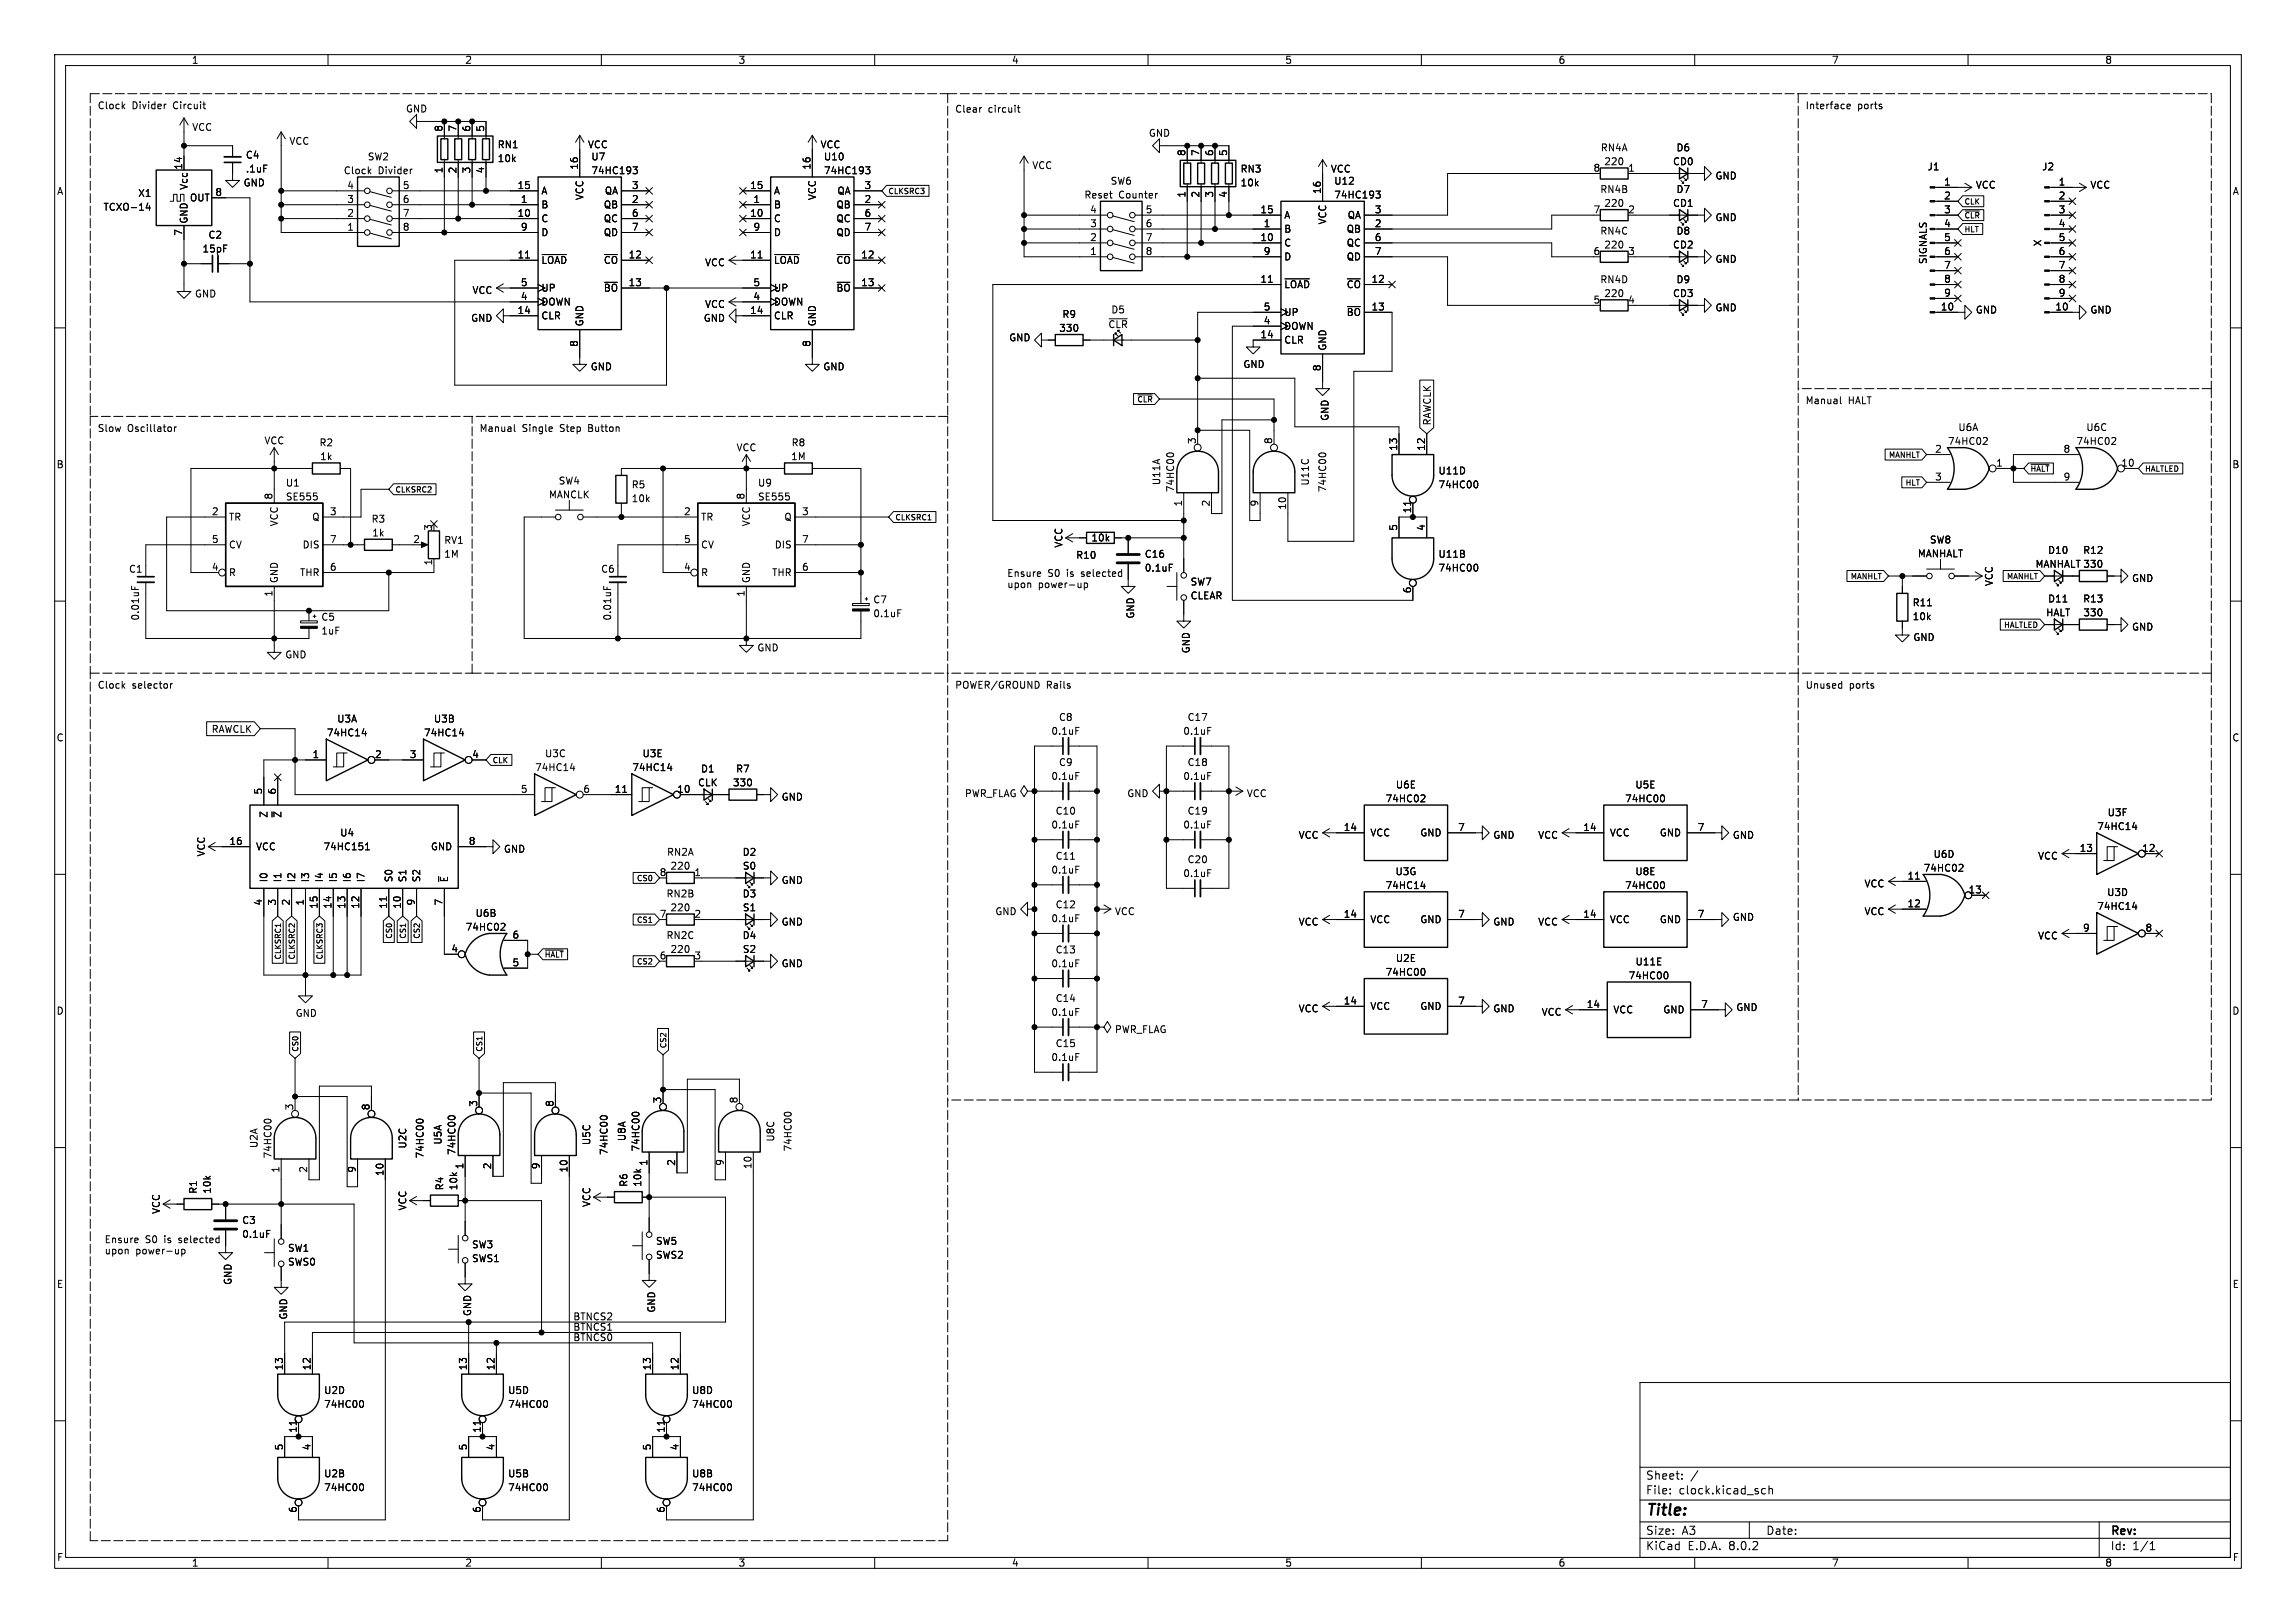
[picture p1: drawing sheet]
<svg xmlns="http://www.w3.org/2000/svg" width="420mm" height="297mm" viewBox="0 0 420 297" stroke-linecap="round" stroke-linejoin="round" font-family="sans-serif">
<defs><g id="words">
<text font-size="2.8" x="301" y="277.9">Title:</text>
<g font-size="2.1">
<text x="301" y="273.7">File:</text>
<text x="301" y="271">Sheet:</text>
<text x="307.1" y="273.7">clock.kicad_sch</text>
<text x="301" y="281.1">Size:</text>
<text x="307.6" y="281.1">A3</text>
<text x="323" y="281.1">Date:</text>
<text x="386" y="281.3">Rev:</text>
<text x="301" y="283.9">KiCad</text>
<text x="308.7" y="283.9">E.D.A.</text>
<text x="316.3" y="283.9">8.0.2</text>
<text x="386" y="283.9">Id:</text>
<text x="390.1" y="283.9">1/1</text>
</g>
<g font-size="1.8">
<text x="35" y="11.9">1</text>
<text x="85" y="11.9">2</text>
<text x="135" y="11.9">3</text>
<text x="185" y="11.9">4</text>
<text x="235" y="11.9">5</text>
<text x="285" y="11.9">6</text>
<text x="335" y="11.9">7</text>
<text x="385" y="11.9">8</text>
<text x="17.8" y="20.1">Clock</text>
<text x="24.2" y="20.1">Divider</text>
<text x="31.8" y="20.1">Circuit</text>
<text x="74.2" y="20.8">GND</text>
<text x="174.6" y="20.7">Clear</text>
<text x="180.8" y="20.7">circuit</text>
<text x="330.2" y="20.1">Interface</text>
<text x="339.8" y="20.1">ports</text>
<text x="35.1" y="24.2">VCC</text>
<text x="44.9" y="29.2">C4</text>
<text x="52.8" y="26.7">VCC</text>
<text x="67.2" y="29.5">SW2</text>
<text x="81" y="24.2" transform="rotate(-90 81 24.2)">8</text>
<text x="83.6" y="24.2" transform="rotate(-90 83.6 24.2)">7</text>
<text x="86.1" y="24.2" transform="rotate(-90 86.1 24.2)">6</text>
<text x="88.6" y="24.2" transform="rotate(-90 88.6 24.2)">5</text>
<text x="90.9" y="29.9">10k</text>
<text x="90.9" y="27.3">RN1</text>
<text x="107.5" y="27.3">VCC</text>
<text x="108.1" y="29.5">U7</text>
<text x="150" y="27.3">VCC</text>
<text x="150.6" y="29.5">U10</text>
<text x="210.1" y="25.2">GND</text>
<text x="216.9" y="28.6" transform="rotate(-90 216.9 28.6)">8</text>
<text x="219.5" y="28.6" transform="rotate(-90 219.5 28.6)">7</text>
<text x="222" y="28.6" transform="rotate(-90 222 28.6)">6</text>
<text x="224.5" y="28.6" transform="rotate(-90 224.5 28.6)">5</text>
<text x="292.7" y="27.9">RN4A</text>
<text x="306.6" y="27.9">D6</text>
<text x="10.3" y="35.9">A</text>
<text x="33.4" y="31.2" transform="rotate(-90 33.4 31.2)">14</text>
<text x="34.5" y="34.8" transform="rotate(-90 34.5 34.8)">Vcc</text>
<text x="39.3" y="35.9">8</text>
<text x="44.5" y="34.3">GND</text>
<text x="44.9" y="31.8">.1uF</text>
<text x="62.8" y="32.1">Clock</text>
<text x="63.4" y="34.7">4</text>
<text x="69.2" y="32.1">Divider</text>
<text x="73.6" y="34.7">5</text>
<text x="81" y="31.8" transform="rotate(-90 81 31.8)">1</text>
<text x="83.6" y="31.8" transform="rotate(-90 83.6 31.8)">2</text>
<text x="86.1" y="31.8" transform="rotate(-90 86.1 31.8)">3</text>
<text x="88.6" y="31.8" transform="rotate(-90 88.6 31.8)">4</text>
<text x="94.6" y="34.7">15</text>
<text x="98.9" y="35.8">A</text>
<text x="105.8" y="31.2" transform="rotate(-90 105.8 31.2)">16</text>
<text x="108.1" y="32.1">74HC193</text>
<text x="110.5" y="35.8">QA</text>
<text x="115.5" y="34.7">3</text>
<text x="137.1" y="34.7">15</text>
<text x="141.5" y="35.8">A</text>
<text x="148.3" y="31.2" transform="rotate(-90 148.3 31.2)">16</text>
<text x="150.6" y="32.1">74HC193</text>
<text x="153.1" y="35.8">QA</text>
<text x="158" y="34.7">3</text>
<text x="188.7" y="31.1">VCC</text>
<text x="203.1" y="34">SW6</text>
<text x="226.8" y="34.3">10k</text>
<text x="226.8" y="31.8">RN3</text>
<text x="241.7" y="35.6" transform="rotate(-90 241.7 35.6)">16</text>
<text x="243.3" y="31.8">VCC</text>
<text x="244" y="34">U12</text>
<text x="291.4" y="31.5">8</text>
<text x="292.6" y="35.5">RN4B</text>
<text x="293.4" y="30.4">220</text>
<text x="297.7" y="31.5">1</text>
<text x="305.9" y="30.4">CD0</text>
<text x="306.6" y="35.5">D7</text>
<text x="313.7" y="33">GND</text>
<text x="352.5" y="31.4">J1</text>
<text x="355.5" y="34">1</text>
<text x="361.3" y="34.7">VCC</text>
<text x="373.5" y="31.4">J2</text>
<text x="376.5" y="34">1</text>
<text x="382.3" y="34.7">VCC</text>
<text x="408.3" y="35.9">A</text>
<text x="18.8" y="38.8">TCXO-14</text>
<text x="25.2" y="36.2">X1</text>
<text x="34.5" y="41" transform="rotate(-90 34.5 41)">GND</text>
<text x="34.6" y="37.1">OUT</text>
<text x="63.4" y="39.8">2</text>
<text x="63.4" y="37.2">3</text>
<text x="73.6" y="37.2">6</text>
<text x="73.6" y="39.8">7</text>
<text x="94.6" y="39.8">10</text>
<text x="95.2" y="37.2">1</text>
<text x="98.9" y="38.3">B</text>
<text x="98.9" y="40.9">C</text>
<text x="106.9" y="36.7" transform="rotate(-90 106.9 36.7)">VCC</text>
<text x="110.4" y="38.3">QB</text>
<text x="110.4" y="40.9">QC</text>
<text x="115.5" y="37.2">2</text>
<text x="115.5" y="39.8">6</text>
<text x="137.1" y="39.8">10</text>
<text x="137.7" y="37.2">1</text>
<text x="141.5" y="38.3">B</text>
<text x="141.5" y="40.9">C</text>
<text x="149.5" y="36.7" transform="rotate(-90 149.5 36.7)">VCC</text>
<text x="152.9" y="38.3">QB</text>
<text x="152.9" y="40.9">QC</text>
<text x="158" y="37.2">2</text>
<text x="158" y="39.8">6</text>
<text x="198.3" y="36.5">Reset</text>
<text x="199.3" y="41.7">3</text>
<text x="199.3" y="39.1">4</text>
<text x="204.6" y="36.5">Counter</text>
<text x="209.5" y="39.1">5</text>
<text x="209.5" y="41.7">6</text>
<text x="216.9" y="36.3" transform="rotate(-90 216.9 36.3)">1</text>
<text x="219.5" y="36.3" transform="rotate(-90 219.5 36.3)">2</text>
<text x="222" y="36.3" transform="rotate(-90 222 36.3)">3</text>
<text x="224.5" y="36.3" transform="rotate(-90 224.5 36.3)">4</text>
<text x="230.5" y="39.1">15</text>
<text x="231.1" y="41.7">1</text>
<text x="234.8" y="40.2">A</text>
<text x="242.8" y="41.2" transform="rotate(-90 242.8 41.2)">VCC</text>
<text x="244" y="36.5">74HC193</text>
<text x="246.4" y="40.2">QA</text>
<text x="251.4" y="41.7">2</text>
<text x="251.4" y="39.1">3</text>
<text x="291.4" y="39.1">7</text>
<text x="293.4" y="38.1">220</text>
<text x="297.7" y="39.1">2</text>
<text x="305.9" y="38.1">CD1</text>
<text x="313.7" y="40.7">GND</text>
<text x="355.5" y="36.6">2</text>
<text x="355.5" y="39.1">3</text>
<text x="355.5" y="41.7">4</text>
<text x="376.5" y="36.6">2</text>
<text x="376.5" y="39.1">3</text>
<text x="376.5" y="41.7">4</text>
<text x="33.4" y="43.3" transform="rotate(-90 33.4 43.3)">7</text>
<text x="36.9" y="46.4">15pF</text>
<text x="38" y="43.9">C2</text>
<text x="63.4" y="42.3">1</text>
<text x="73.6" y="42.3">8</text>
<text x="94.6" y="47.4">11</text>
<text x="95.2" y="42.3">9</text>
<text x="98.9" y="43.4">D</text>
<text x="110.4" y="43.4">QD</text>
<text x="114.9" y="47.4">12</text>
<text x="115.5" y="42.3">7</text>
<text x="137.1" y="47.4">11</text>
<text x="137.7" y="42.3">9</text>
<text x="141.5" y="43.4">D</text>
<text x="152.9" y="43.4">QD</text>
<text x="157.4" y="47.4">12</text>
<text x="158" y="42.3">7</text>
<text x="199.3" y="46.7">1</text>
<text x="199.3" y="44.2">2</text>
<text x="209.5" y="44.2">7</text>
<text x="209.5" y="46.7">8</text>
<text x="230.5" y="44.2">10</text>
<text x="231.1" y="46.7">9</text>
<text x="234.8" y="42.8">B</text>
<text x="234.8" y="45.3">C</text>
<text x="234.8" y="47.9">D</text>
<text x="246.2" y="42.8">QB</text>
<text x="246.2" y="45.3">QC</text>
<text x="246.2" y="47.9">QD</text>
<text x="251.4" y="44.2">6</text>
<text x="251.4" y="46.7">7</text>
<text x="291.4" y="46.7">6</text>
<text x="292.6" y="43.1">RN4C</text>
<text x="293.4" y="45.7">220</text>
<text x="297.7" y="46.7">3</text>
<text x="305.9" y="45.7">CD2</text>
<text x="306.6" y="43.1">D8</text>
<text x="355.5" y="44.2">5</text>
<text x="355.5" y="46.7">6</text>
<text x="373.6" y="45.2" transform="rotate(-90 373.6 45.2)">X</text>
<text x="376.5" y="44.2">5</text>
<text x="376.5" y="46.7">6</text>
<text x="95.2" y="52.5">5</text>
<text x="98.9" y="48.5">~{LOAD}</text>
<text x="98.9" y="53.6">UP</text>
<text x="110.4" y="48.5">~{CO}</text>
<text x="110.4" y="53.6">~{BO}</text>
<text x="114.9" y="52.5">13</text>
<text x="128.9" y="48.9">VCC</text>
<text x="137.7" y="52.5">5</text>
<text x="141.5" y="48.5">~{LOAD}</text>
<text x="141.5" y="53.6">UP</text>
<text x="152.9" y="48.5">~{CO}</text>
<text x="152.9" y="53.6">~{BO}</text>
<text x="157.4" y="52.5">13</text>
<text x="230.5" y="51.8">11</text>
<text x="234.8" y="52.9">~{LOAD}</text>
<text x="246.2" y="52.9">~{CO}</text>
<text x="250.8" y="51.8">12</text>
<text x="292.6" y="52">RN4D</text>
<text x="306.6" y="52">D9</text>
<text x="313.7" y="48.3">GND</text>
<text x="352.7" y="48.4" transform="rotate(-90 352.7 48.4)">SIGNALS</text>
<text x="355.5" y="49.3">7</text>
<text x="355.5" y="51.8">8</text>
<text x="376.5" y="49.3">7</text>
<text x="376.5" y="51.8">8</text>
<text x="35.6" y="54.6">GND</text>
<text x="86.1" y="59.1">GND</text>
<text x="86.3" y="54">VCC</text>
<text x="94.6" y="57.5">14</text>
<text x="95.2" y="55">4</text>
<text x="98.9" y="58.6">CLR</text>
<text x="98.9" y="56.1">DOWN</text>
<text x="106.9" y="59.8" transform="rotate(-90 106.9 59.8)">GND</text>
<text x="128.6" y="59.1">GND</text>
<text x="128.9" y="56.5">VCC</text>
<text x="137.1" y="57.5">14</text>
<text x="137.7" y="55">4</text>
<text x="141.5" y="58.6">CLR</text>
<text x="141.5" y="56.1">DOWN</text>
<text x="149.5" y="59.8" transform="rotate(-90 149.5 59.8)">GND</text>
<text x="194.2" y="58.4">R9</text>
<text x="203.2" y="57.6">D5</text>
<text x="231.1" y="59.4">4</text>
<text x="231.1" y="56.9">5</text>
<text x="234.8" y="58">UP</text>
<text x="246.2" y="58">~{BO}</text>
<text x="250.8" y="56.9">13</text>
<text x="291.4" y="55.6">5</text>
<text x="293.4" y="54.6">220</text>
<text x="297.7" y="55.6">4</text>
<text x="305.9" y="54.6">CD3</text>
<text x="313.7" y="57.2">GND</text>
<text x="354.9" y="56.9">10</text>
<text x="355.5" y="54.4">9</text>
<text x="361.3" y="57.6">GND</text>
<text x="375.9" y="56.9">10</text>
<text x="376.5" y="54.4">9</text>
<text x="382.3" y="57.6">GND</text>
<text x="105.8" y="63.6" transform="rotate(-90 105.8 63.6)">8</text>
<text x="148.3" y="63.6" transform="rotate(-90 148.3 63.6)">8</text>
<text x="184.5" y="62.7">GND</text>
<text x="193.7" y="60.9">330</text>
<text x="202.6" y="60.2">~{CLR}</text>
<text x="230.5" y="62">14</text>
<text x="234.8" y="63.1">CLR</text>
<text x="234.8" y="60.6">DOWN</text>
<text x="242.8" y="64.3" transform="rotate(-90 242.8 64.3)">GND</text>
<text x="108" y="68">GND</text>
<text x="150.5" y="68">GND</text>
<text x="227.3" y="67.5">GND</text>
<text x="241.7" y="68" transform="rotate(-90 241.7 68)">8</text>
<text x="243.2" y="77.1" transform="rotate(-90 243.2 77.1)">GND</text>
<text x="261.9" y="77.9" transform="rotate(-90 261.9 77.9)">RAWCLK</text>
<text x="330.2" y="74">Manual</text>
<text x="338.1" y="74">HALT</text>
<text x="17.8" y="79.1">Slow</text>
<text x="23.3" y="79.1">Oscillator</text>
<text x="48.3" y="81.5">VCC</text>
<text x="58.3" y="81.9">R2</text>
<text x="87.6" y="79.1">Manual</text>
<text x="95.5" y="79.1">Single</text>
<text x="102.6" y="79.1">Step</text>
<text x="107.9" y="79.1">Button</text>
<text x="134.6" y="82.8">VCC</text>
<text x="144.7" y="81.9">R8</text>
<text x="218.8" y="81.4" transform="rotate(-90 218.8 81.4)">3</text>
<text x="232.8" y="81.4" transform="rotate(-90 232.8 81.4)">8</text>
<text x="255.7" y="82.6" transform="rotate(-90 255.7 82.6)">13</text>
<text x="260.7" y="82.6" transform="rotate(-90 260.7 82.6)">12</text>
<text x="353.9" y="82.9">2</text>
<text x="356.2" y="81.6">74HC02</text>
<text x="358.1" y="79.1">U6A</text>
<text x="377.4" y="82.9">8</text>
<text x="379.7" y="81.6">74HC02</text>
<text x="381.5" y="79.1">U6C</text>
<text x="10.3" y="85.9">B</text>
<text x="52.2" y="89.2">U1</text>
<text x="58.5" y="84.4">1k</text>
<text x="102.1" y="88.9">SW4</text>
<text x="115.5" y="89.6">R5</text>
<text x="138.6" y="89.2">U9</text>
<text x="144.6" y="84.4">1M</text>
<text x="212.4" y="88.9" transform="rotate(-90 212.4 88.9)">U11A</text>
<text x="239.6" y="89" transform="rotate(-90 239.6 89)">U11C</text>
<text x="263" y="87">U11D</text>
<text x="263" y="89.6">74HC00</text>
<text x="353.9" y="88">3</text>
<text x="365.1" y="85.5">1</text>
<text x="377.4" y="88">9</text>
<text x="387.9" y="85.5">10</text>
<text x="408.2" y="85.9">B</text>
<text x="38.7" y="94.4">2</text>
<text x="41.8" y="95.5">TR</text>
<text x="49.9" y="91.5" transform="rotate(-90 49.9 91.5)">8</text>
<text x="52.2" y="91.8">SE555</text>
<text x="57" y="95.5">Q</text>
<text x="60.3" y="94.4">3</text>
<text x="67.9" y="95.8">R3</text>
<text x="100.3" y="91.4">MANCLK</text>
<text x="115.5" y="92.1">10k</text>
<text x="125" y="94.4">2</text>
<text x="128.1" y="95.5">TR</text>
<text x="136.3" y="91.5" transform="rotate(-90 136.3 91.5)">8</text>
<text x="138.6" y="91.8">SE555</text>
<text x="143.4" y="95.5">Q</text>
<text x="146.6" y="94.4">3</text>
<text x="215" y="90.2" transform="rotate(-90 215 90.2)">74HC00</text>
<text x="216.3" y="92.8" transform="rotate(-90 216.3 92.8)">1</text>
<text x="221.4" y="92.8" transform="rotate(-90 221.4 92.8)">2</text>
<text x="230.3" y="92.8" transform="rotate(-90 230.3 92.8)">9</text>
<text x="235.3" y="93.4" transform="rotate(-90 235.3 93.4)">10</text>
<text x="242.8" y="90.2" transform="rotate(-90 242.8 90.2)">74HC00</text>
<text x="258.2" y="94" transform="rotate(-90 258.2 94)">11</text>
<text x="38.7" y="99.4">5</text>
<text x="41.8" y="100.6">CV</text>
<text x="51" y="96.4" transform="rotate(-90 51 96.4)">VCC</text>
<text x="55.3" y="100.6">DIS</text>
<text x="60.3" y="99.4">7</text>
<text x="68" y="98.4">1k</text>
<text x="75.5" y="99.4">2</text>
<text x="79.1" y="97.2" transform="rotate(-90 79.1 97.2)">3</text>
<text x="81.2" y="99.7">RV1</text>
<text x="125" y="99.4">5</text>
<text x="128.1" y="100.6">CV</text>
<text x="137.4" y="96.4" transform="rotate(-90 137.4 96.4)">VCC</text>
<text x="141.6" y="100.6">DIS</text>
<text x="146.6" y="99.4">7</text>
<text x="194.5" y="100.3" transform="rotate(-90 194.5 100.3)">VCC</text>
<text x="199.5" y="99.3">10k</text>
<text x="255.7" y="97.2" transform="rotate(-90 255.7 97.2)">5</text>
<text x="260.7" y="97.2" transform="rotate(-90 260.7 97.2)">4</text>
<text x="352.9" y="99.7">SW8</text>
<text x="374.5" y="101.6">D10</text>
<text x="381" y="101.6">R12</text>
<text x="23.5" y="105">C1</text>
<text x="38.7" y="104.5">4</text>
<text x="41.8" y="105.6">R</text>
<text x="51" y="106.8" transform="rotate(-90 51 106.8)">GND</text>
<text x="54.8" y="105.6">THR</text>
<text x="60.3" y="104.5">6</text>
<text x="79.1" y="103.6" transform="rotate(-90 79.1 103.6)">1</text>
<text x="81.2" y="102.3">1M</text>
<text x="109.9" y="105">C6</text>
<text x="125" y="104.5">4</text>
<text x="128.1" y="105.6">R</text>
<text x="137.4" y="106.8" transform="rotate(-90 137.4 106.8)">GND</text>
<text x="141.1" y="105.6">THR</text>
<text x="146.6" y="104.5">6</text>
<text x="184.1" y="105.7">Ensure</text>
<text x="184.1" y="107.7">upon</text>
<text x="189.9" y="107.7">power-up</text>
<text x="191.7" y="105.7">S0</text>
<text x="195.3" y="105.7">is</text>
<text x="196.8" y="102.5">R10</text>
<text x="198.1" y="105.7">selected</text>
<text x="209.3" y="102.3">C16</text>
<text x="209.3" y="104.8">0.1uF</text>
<text x="217.7" y="107.3">SW7</text>
<text x="263" y="102.3">U11B</text>
<text x="263" y="104.8">74HC00</text>
<text x="350.7" y="102.2">MANHALT</text>
<text x="364.7" y="107.3" transform="rotate(-90 364.7 107.3)">VCC</text>
<text x="372.2" y="104.1">MANHALT330</text>
<text x="389.9" y="106.7">GND</text>
<text x="25.6" y="113.7" transform="rotate(-90 25.6 113.7)">0.01uF</text>
<text x="49.9" y="109.3" transform="rotate(-90 49.9 109.3)">1</text>
<text x="58.7" y="113.8">C5</text>
<text x="112" y="113.7" transform="rotate(-90 112 113.7)">0.01uF</text>
<text x="136.3" y="109.3" transform="rotate(-90 136.3 109.3)">1</text>
<text x="159.6" y="110.6">C7</text>
<text x="159.6" y="113.1">0.1uF</text>
<text x="207.7" y="113.3" transform="rotate(-90 207.7 113.3)">GND</text>
<text x="217.7" y="109.9">CLEAR</text>
<text x="258.2" y="108.7" transform="rotate(-90 258.2 108.7)">6</text>
<text x="349.8" y="111.2">R11</text>
<text x="349.8" y="113.7">10k</text>
<text x="374.2" y="113">HALT</text>
<text x="374.5" y="110.4">D11</text>
<text x="381" y="110.4">R13</text>
<text x="381" y="113">330</text>
<text x="58.7" y="116.3">1uF</text>
<text x="138.4" y="119.4">GND</text>
<text x="217.8" y="119.7" transform="rotate(-90 217.8 119.7)">GND</text>
<text x="349.9" y="117.5">GND</text>
<text x="389.9" y="115.6">GND</text>
<text x="52.1" y="120.7">GND</text>
<text x="17.8" y="126.1">Clock</text>
<text x="24.2" y="126.1">selector</text>
<text x="174.6" y="126.1">POWER/GROUND</text>
<text x="191.4" y="126.1">Rails</text>
<text x="330.2" y="126.1">Unused</text>
<text x="338.3" y="126.1">ports</text>
<text x="10.3" y="135.9">C</text>
<text x="38.6" y="134.3">RAWCLK</text>
<text x="59.7" y="135">74HC14</text>
<text x="61.6" y="132.4">U3A</text>
<text x="77.5" y="135">74HC14</text>
<text x="79.3" y="132.4">U3B</text>
<text x="192.2" y="134.7">0.1uF</text>
<text x="193.6" y="132.1">C8</text>
<text x="216.3" y="134.7">0.1uF</text>
<text x="217.1" y="132.1">C17</text>
<text x="408.2" y="135.9">C</text>
<text x="57.1" y="138.8">1</text>
<text x="68.5" y="138.8">2</text>
<text x="74.9" y="138.8">3</text>
<text x="86.3" y="138.8">4</text>
<text x="97.8" y="141.3">74HC14</text>
<text x="99.6" y="138.8">U3C</text>
<text x="115.6" y="141.3">74HC14</text>
<text x="117.4" y="138.8">U3E</text>
<text x="128.1" y="141.6">D1</text>
<text x="134.5" y="141.6">R7</text>
<text x="192.2" y="142.9">0.1uF</text>
<text x="193.6" y="140.4">C9</text>
<text x="216.3" y="142.9">0.1uF</text>
<text x="217.1" y="140.4">C18</text>
<text x="48" y="145.5" transform="rotate(-90 48 145.5)">5</text>
<text x="49.1" y="149.7" transform="rotate(-90 49.1 149.7)">Z</text>
<text x="50.5" y="145.5" transform="rotate(-90 50.5 145.5)">6</text>
<text x="51.7" y="149.7" transform="rotate(-90 51.7 149.7)">~{Z}</text>
<text x="95.2" y="145.2">5</text>
<text x="106.6" y="145.2">6</text>
<text x="112.4" y="145.2">11</text>
<text x="123.8" y="145.2">10</text>
<text x="127.6" y="144.1">CLK</text>
<text x="134" y="144.1">330</text>
<text x="142.9" y="146.7">GND</text>
<text x="176.4" y="146.1">PWR_FLAG</text>
<text x="193" y="149.3">C10</text>
<text x="206.1" y="146.1">GND</text>
<text x="217.1" y="149.3">C19</text>
<text x="228" y="146.1">VCC</text>
<text x="253.4" y="147">74HC02</text>
<text x="255.2" y="144.5">U6E</text>
<text x="297.2" y="147">74HC00</text>
<text x="299" y="144.5">U5E</text>
<text x="385.4" y="149.6">U3F</text>
<text x="41.9" y="154.7">16</text>
<text x="46.7" y="155.8">VCC</text>
<text x="59.1" y="155.8">74HC151</text>
<text x="62.1" y="153.3">U4</text>
<text x="78.7" y="155.8">GND</text>
<text x="85.7" y="154.7">8</text>
<text x="192.2" y="151.8">0.1uF</text>
<text x="216.3" y="151.8">0.1uF</text>
<text x="237.5" y="153.7">VCC</text>
<text x="245.7" y="152.1">14</text>
<text x="250.6" y="153.3">VCC</text>
<text x="259.7" y="153.3">GND</text>
<text x="266.6" y="152.1">7</text>
<text x="273.1" y="153.7">GND</text>
<text x="281.3" y="153.7">VCC</text>
<text x="289.5" y="152.1">14</text>
<text x="294.4" y="153.3">VCC</text>
<text x="303.5" y="153.3">GND</text>
<text x="310.4" y="152.1">7</text>
<text x="316.9" y="153.7">GND</text>
<text x="380.3" y="156">13</text>
<text x="383.5" y="152.1">74HC14</text>
<text x="391.8" y="156">12</text>
<text x="37.7" y="156.8" transform="rotate(-90 37.7 156.8)">VCC</text>
<text x="49.1" y="161.5" transform="rotate(-90 49.1 161.5)">I0</text>
<text x="51.7" y="161.5" transform="rotate(-90 51.7 161.5)">I1</text>
<text x="54.2" y="161.5" transform="rotate(-90 54.2 161.5)">I2</text>
<text x="56.7" y="161.5" transform="rotate(-90 56.7 161.5)">I3</text>
<text x="59.3" y="161.5" transform="rotate(-90 59.3 161.5)">I4</text>
<text x="61.8" y="161.5" transform="rotate(-90 61.8 161.5)">I5</text>
<text x="64.4" y="161.5" transform="rotate(-90 64.4 161.5)">I6</text>
<text x="66.9" y="161.5" transform="rotate(-90 66.9 161.5)">I7</text>
<text x="72" y="161.5" transform="rotate(-90 72 161.5)">S0</text>
<text x="74.5" y="161.5" transform="rotate(-90 74.5 161.5)">S1</text>
<text x="77.1" y="161.5" transform="rotate(-90 77.1 161.5)">S2</text>
<text x="82.1" y="161.5" transform="rotate(-90 82.1 161.5)">~{E}</text>
<text x="92.1" y="156.2">GND</text>
<text x="120.6" y="160.4">8</text>
<text x="121.9" y="156.8">RN2A</text>
<text x="122.5" y="159.3">220</text>
<text x="126.9" y="160.4">1</text>
<text x="135.8" y="156.8">D2</text>
<text x="135.8" y="159.3">S0</text>
<text x="142.9" y="162">GND</text>
<text x="192.2" y="160.1">0.1uF</text>
<text x="193" y="157.5">C11</text>
<text x="216.3" y="160.7">0.1uF</text>
<text x="217.1" y="158.2">C20</text>
<text x="255.2" y="160.4">U3G</text>
<text x="299" y="160.4">U8E</text>
<text x="348.8" y="161">11</text>
<text x="351.8" y="159.7">74HC02</text>
<text x="353.6" y="157.2">U6D</text>
<text x="372.7" y="157.5">VCC</text>
<text x="48" y="165.8" transform="rotate(-90 48 165.8)">4</text>
<text x="50.5" y="165.8" transform="rotate(-90 50.5 165.8)">3</text>
<text x="53.1" y="165.8" transform="rotate(-90 53.1 165.8)">2</text>
<text x="55.6" y="165.8" transform="rotate(-90 55.6 165.8)">1</text>
<text x="58.2" y="166.4" transform="rotate(-90 58.2 166.4)">15</text>
<text x="60.7" y="166.4" transform="rotate(-90 60.7 166.4)">14</text>
<text x="63.2" y="166.4" transform="rotate(-90 63.2 166.4)">13</text>
<text x="65.8" y="166.4" transform="rotate(-90 65.8 166.4)">12</text>
<text x="70.9" y="166.4" transform="rotate(-90 70.9 166.4)">11</text>
<text x="73.4" y="166.4" transform="rotate(-90 73.4 166.4)">10</text>
<text x="75.9" y="165.8" transform="rotate(-90 75.9 165.8)">9</text>
<text x="81" y="165.8" transform="rotate(-90 81 165.8)">7</text>
<text x="86.9" y="168">U6B</text>
<text x="121.8" y="164.4">RN2B</text>
<text x="122.5" y="167">220</text>
<text x="135.8" y="164.4">D3</text>
<text x="135.8" y="167">S1</text>
<text x="182" y="167.7">GND</text>
<text x="193" y="166.4">C12</text>
<text x="203.8" y="167.7">VCC</text>
<text x="253.4" y="162.9">74HC14</text>
<text x="297.2" y="162.9">74HC00</text>
<text x="341" y="162.6">VCC</text>
<text x="341" y="167.7">VCC</text>
<text x="348.8" y="166.1">12</text>
<text x="360" y="163.6">13</text>
<text x="383.5" y="166.7">74HC14</text>
<text x="385.3" y="164.2">U3D</text>
<text x="85.1" y="170.5">74HC02</text>
<text x="93.7" y="171.8">6</text>
<text x="120.6" y="168">7</text>
<text x="121.8" y="172">RN2C</text>
<text x="126.9" y="168">2</text>
<text x="135.8" y="172">D4</text>
<text x="142.9" y="169.6">GND</text>
<text x="192.2" y="169">0.1uF</text>
<text x="237.5" y="169.6">VCC</text>
<text x="245.7" y="168">14</text>
<text x="250.6" y="169.1">VCC</text>
<text x="259.7" y="169.1">GND</text>
<text x="266.6" y="168">7</text>
<text x="273.1" y="169.6">GND</text>
<text x="281.3" y="169.6">VCC</text>
<text x="289.5" y="168">14</text>
<text x="294.4" y="169.1">VCC</text>
<text x="303.5" y="169.1">GND</text>
<text x="310.4" y="168">7</text>
<text x="316.9" y="168.7">GND</text>
<text x="372.7" y="172.1">VCC</text>
<text x="380.9" y="170.6">9</text>
<text x="392.4" y="170.6">8</text>
<text x="82.5" y="174.4">4</text>
<text x="93.7" y="176.9">5</text>
<text x="120.6" y="175.6">6</text>
<text x="122.5" y="174.6">220</text>
<text x="126.9" y="175.6">3</text>
<text x="135.8" y="174.6">S2</text>
<text x="142.9" y="177.2">GND</text>
<text x="192.2" y="177.2">0.1uF</text>
<text x="193" y="174.7">C13</text>
<text x="253.4" y="178.8">74HC00</text>
<text x="255.2" y="176.2">U2E</text>
<text x="297.8" y="179.4">74HC00</text>
<text x="299.1" y="176.9">U11E</text>
<text x="10.3" y="185.9">D</text>
<text x="193" y="183.6">C14</text>
<text x="237.5" y="185.4">VCC</text>
<text x="245.7" y="183.9">14</text>
<text x="250.6" y="185">VCC</text>
<text x="259.7" y="185">GND</text>
<text x="266.6" y="183.9">7</text>
<text x="273.1" y="185.4">GND</text>
<text x="290.2" y="184.5">14</text>
<text x="295" y="185.6">VCC</text>
<text x="304.2" y="185.6">GND</text>
<text x="311.1" y="184.5">7</text>
<text x="317.5" y="185.2">GND</text>
<text x="408.2" y="185.9">D</text>
<text x="54" y="186.3">GND</text>
<text x="192.2" y="186.1">0.1uF</text>
<text x="193" y="191.8">C15</text>
<text x="203.8" y="189.3">PWR_FLAG</text>
<text x="281.9" y="186.1">VCC</text>
<text x="192.2" y="194.4">0.1uF</text>
<text x="53.7" y="203.3" transform="rotate(-90 53.7 203.3)">3</text>
<text x="67.7" y="203.3" transform="rotate(-90 67.7 203.3)">8</text>
<text x="87.4" y="202.6" transform="rotate(-90 87.4 202.6)">3</text>
<text x="101.3" y="202.6" transform="rotate(-90 101.3 202.6)">8</text>
<text x="121" y="202" transform="rotate(-90 121 202)">3</text>
<text x="135" y="202" transform="rotate(-90 135 202)">8</text>
<text x="81" y="209.6" transform="rotate(-90 81 209.6)">U5A</text>
<text x="108.2" y="209.7" transform="rotate(-90 108.2 209.7)">U5C</text>
<text x="114.6" y="208.9" transform="rotate(-90 114.6 208.9)">U8A</text>
<text x="141.8" y="209" transform="rotate(-90 141.8 209)">U8C</text>
<text x="47.3" y="210.2" transform="rotate(-90 47.3 210.2)">U2A</text>
<text x="49.9" y="212.1" transform="rotate(-90 49.9 212.1)">74HC00</text>
<text x="51.2" y="214.7" transform="rotate(-90 51.2 214.7)">1</text>
<text x="56.3" y="214.7" transform="rotate(-90 56.3 214.7)">2</text>
<text x="65.2" y="214.7" transform="rotate(-90 65.2 214.7)">9</text>
<text x="70.2" y="215.3" transform="rotate(-90 70.2 215.3)">10</text>
<text x="74.5" y="210.3" transform="rotate(-90 74.5 210.3)">U2C</text>
<text x="77.7" y="212.1" transform="rotate(-90 77.7 212.1)">74HC00</text>
<text x="83.5" y="211.5" transform="rotate(-90 83.5 211.5)">74HC00</text>
<text x="84.8" y="214.1" transform="rotate(-90 84.8 214.1)">1</text>
<text x="89.9" y="214.1" transform="rotate(-90 89.9 214.1)">2</text>
<text x="98.8" y="214.1" transform="rotate(-90 98.8 214.1)">9</text>
<text x="103.9" y="214.7" transform="rotate(-90 103.9 214.7)">10</text>
<text x="111.4" y="211.5" transform="rotate(-90 111.4 211.5)">74HC00</text>
<text x="117.2" y="210.8" transform="rotate(-90 117.2 210.8)">74HC00</text>
<text x="118.5" y="213.4" transform="rotate(-90 118.5 213.4)">1</text>
<text x="123.6" y="213.4" transform="rotate(-90 123.6 213.4)">2</text>
<text x="132.5" y="213.4" transform="rotate(-90 132.5 213.4)">9</text>
<text x="137.5" y="214" transform="rotate(-90 137.5 214)">10</text>
<text x="145" y="210.8" transform="rotate(-90 145 210.8)">74HC00</text>
<text x="36.2" y="218.6" transform="rotate(-90 36.2 218.6)">R1</text>
<text x="38.8" y="218.6" transform="rotate(-90 38.8 218.6)">10k</text>
<text x="74.5" y="221.6" transform="rotate(-90 74.5 221.6)">VCC</text>
<text x="81.3" y="217.9" transform="rotate(-90 81.3 217.9)">R4</text>
<text x="83.8" y="217.9" transform="rotate(-90 83.8 217.9)">10k</text>
<text x="108.2" y="221" transform="rotate(-90 108.2 221)">VCC</text>
<text x="115" y="217.3" transform="rotate(-90 115 217.3)">R6</text>
<text x="117.5" y="217.3" transform="rotate(-90 117.5 217.3)">10k</text>
<text x="19" y="227.6">Ensure</text>
<text x="26.6" y="227.6">S0</text>
<text x="29.4" y="222.2" transform="rotate(-90 29.4 222.2)">VCC</text>
<text x="30.2" y="227.6">is</text>
<text x="33" y="227.6">selected</text>
<text x="44.2" y="224.2">C3</text>
<text x="44.2" y="226.7">0.1uF</text>
<text x="119.9" y="228">SW5</text>
<text x="19" y="229.6">upon</text>
<text x="24.8" y="229.6">power-up</text>
<text x="52.6" y="231.8">SWS0</text>
<text x="52.6" y="229.3">SW1</text>
<text x="86.2" y="231.2">SWS1</text>
<text x="86.2" y="228.6">SW3</text>
<text x="119.9" y="230.5">SWS2</text>
<text x="10.3" y="235.9">E</text>
<text x="42.6" y="235.2" transform="rotate(-90 42.6 235.2)">GND</text>
<text x="408.3" y="235.9">E</text>
<text x="52.7" y="241.6" transform="rotate(-90 52.7 241.6)">GND</text>
<text x="86.4" y="240.9" transform="rotate(-90 86.4 240.9)">GND</text>
<text x="104.8" y="245.5">BTNCS0</text>
<text x="104.8" y="241.7">BTNCS2</text>
<text x="104.8" y="243.6">BTNCS1</text>
<text x="120" y="240.3" transform="rotate(-90 120 240.3)">GND</text>
<text x="51.8" y="250.9" transform="rotate(-90 51.8 250.9)">13</text>
<text x="56.9" y="250.9" transform="rotate(-90 56.9 250.9)">12</text>
<text x="85.5" y="250.9" transform="rotate(-90 85.5 250.9)">13</text>
<text x="90.6" y="250.9" transform="rotate(-90 90.6 250.9)">12</text>
<text x="119.1" y="250.9" transform="rotate(-90 119.1 250.9)">13</text>
<text x="124.2" y="250.9" transform="rotate(-90 124.2 250.9)">12</text>
<text x="59.2" y="257.8">74HC00</text>
<text x="59.2" y="255.3">U2D</text>
<text x="92.8" y="257.8">74HC00</text>
<text x="92.8" y="255.3">U5D</text>
<text x="126.5" y="257.8">74HC00</text>
<text x="126.5" y="255.3">U8D</text>
<text x="54.4" y="262.3" transform="rotate(-90 54.4 262.3)">11</text>
<text x="88" y="262.3" transform="rotate(-90 88 262.3)">11</text>
<text x="121.7" y="262.3" transform="rotate(-90 121.7 262.3)">11</text>
<text x="51.8" y="265.5" transform="rotate(-90 51.8 265.5)">5</text>
<text x="56.9" y="265.5" transform="rotate(-90 56.9 265.5)">4</text>
<text x="85.5" y="265.5" transform="rotate(-90 85.5 265.5)">5</text>
<text x="90.6" y="265.5" transform="rotate(-90 90.6 265.5)">4</text>
<text x="119.1" y="265.5" transform="rotate(-90 119.1 265.5)">5</text>
<text x="124.2" y="265.5" transform="rotate(-90 124.2 265.5)">4</text>
<text x="59.2" y="273.1">74HC00</text>
<text x="59.2" y="270.5">U2B</text>
<text x="92.8" y="273.1">74HC00</text>
<text x="92.8" y="270.5">U5B</text>
<text x="126.5" y="273.1">74HC00</text>
<text x="126.5" y="270.5">U8B</text>
<text x="54.4" y="276.9" transform="rotate(-90 54.4 276.9)">6</text>
<text x="88" y="276.9" transform="rotate(-90 88 276.9)">6</text>
<text x="121.7" y="276.9" transform="rotate(-90 121.7 276.9)">6</text>
<text x="10.3" y="285.9">F</text>
<text x="35" y="286.9">1</text>
<text x="85" y="286.9">2</text>
<text x="135" y="286.9">3</text>
<text x="185" y="286.9">4</text>
<text x="235" y="286.9">5</text>
<text x="285" y="286.9">6</text>
<text x="335" y="286.9">7</text>
<text x="385" y="286.9">8</text>
<text x="408.3" y="285.9">F</text>
</g>
<g font-size="1.4">
<text x="162.4" y="35.7">CLKSRC3</text>
<text x="359.3" y="37.6">CLK</text>
<text x="359.3" y="40.2">~{CLR}</text>
<text x="359.3" y="42.7">HLT</text>
<text x="207.9" y="73.8">~{CLR}</text>
<text x="345.4" y="84">MANHLT</text>
<text x="348.4" y="89.1">HLT</text>
<text x="371.3" y="86.5">~{HALT}</text>
<text x="392.3" y="86.5">HALTLED</text>
<text x="72.2" y="90.3">CLKSRC2</text>
<text x="163.7" y="95.4">CLKSRC1</text>
<text x="338.4" y="106.2">MANHLT</text>
<text x="367" y="106.2">MANHLT</text>
<text x="366.4" y="115.1">HALTLED</text>
<text x="90" y="139.9">CLK</text>
<text x="116.4" y="161.5">CS0</text>
<text x="71.9" y="171.9" transform="rotate(-90 71.9 171.9)">CS0</text>
<text x="74.5" y="171.9" transform="rotate(-90 74.5 171.9)">CS1</text>
<text x="77" y="171.9" transform="rotate(-90 77 171.9)">CS2</text>
<text x="116.4" y="169.1">CS1</text>
<text x="51.6" y="175.7" transform="rotate(-90 51.6 175.7)">CLKSRC1</text>
<text x="54.1" y="175.7" transform="rotate(-90 54.1 175.7)">CLKSRC2</text>
<text x="59.2" y="175.7" transform="rotate(-90 59.2 175.7)">CLKSRC3</text>
<text x="99.5" y="175.4">~{HALT}</text>
<text x="116.4" y="176.7">CS2</text>
<text x="122.1" y="191.9" transform="rotate(-90 122.1 191.9)">CS2</text>
<text x="54.8" y="192.6" transform="rotate(-90 54.8 192.6)">CS0</text>
<text x="88.4" y="192.6" transform="rotate(-90 88.4 192.6)">CS1</text>
</g>
</g></defs>
<g fill="none" stroke="#000" stroke-width=".18">
<path d="M10 10h400v277h-400zM12 12h396v273h-396zM22.5 19.4l.3 .5M22.8 19.1l-.4 .4M30.4 19.1h-.2M37.1 19.1h.5M37.4 19.8l.2 .1M60 10v2M110 10v2M160 10v2M179.4 19.7h.2M186.1 19.7h.5"/>
<path d="M186.3 19.3v1.1l.3 .1M210 10v2M260 10v2M310 10v2M337.9 19.5l.6-.1-.1-.3h-.4l-.1 .1v.6h.5M344.2 19.5v.3M360 10v2M27 37.1l-.3 1h.8M27.3 37.6v.9M31.1 36.8h.6v-1.2h.7v1.2h.6v-1.2h.7v1.2M33.7 26.7h8.8v2M33.7 21.6l.7 1.3"/>
<path d="M33.7 21.6v9.5M33.7 21.6l-.8 1.3M38.7 36.2h7v19h52.7M42.5 29.7v3.3h-1.2l1.2 1.3 1.3-1.3h-1.3M51.4 37.5h15.3M51.4 34.9h15.3M51.4 24.1v18.4h15.3M51.4 24.1l.8 1.3M51.4 24.1l-.7 1.3M67.5 31.3l.4 .5M67.7 35.1l3.9 1M67.7 37.6l3.9 1"/>
<path d="M67.9 31l-.5 .4M71.8 37.5h26.6M71.8 34.9h26.6M75.4 31h-.2M76.2 22.2v1.3l-1.3-1.3 1.3-1.2v1.2h12.7v3.2M81.3 22.2v3.2M81.3 29.2v13.3M83.8 22.2v3.2M83.8 29.2v10.8M86.4 22.2v3.2M86.4 29.2v8.3M88.9 29.2v5.7"/>
<path d="M106 24.8l.8 1.2M106 24.8v7.6M106 24.8l-.7 1.2M113.7 37.5h5M113.7 34.9h5M115.8 30.5h.8l-.4 .5 .3 .1 .1 .5-.3 .2h-.3M118.1 39.4l1.3 1.2M118.1 36.9l1.3 1.2M118.1 34.3l1.3 1.2M119.4 39.4l-1.3 1.2M119.4 36.9l-1.3 1.2M119.4 34.3l-1.3 1.2"/>
<path d="M135.3 39.4l1.2 1.2M135.3 36.9l1.2 1.2M135.3 34.3l1.2 1.2M135.9 37.5h5.1M135.9 34.9h5.1M136.5 39.4l-1.2 1.2M136.5 36.9l-1.2 1.2M136.5 34.3l-1.2 1.2M148.6 24.8l.8 1.2M148.6 24.8v7.6M148.6 24.8l-.8 1.2M156.2 37.5h5.1"/>
<path d="M156.2 34.9h5.1M158.3 30.5h.8l-.4 .5 .4 .1v.5l-.2 .2h-.4M160.7 39.4l1.2 1.2M160.7 36.9l1.2 1.2M161.9 39.4l-1.2 1.2M161.9 36.9l-1.2 1.2M162.2 33.9h7.7v2h-7.7l-.9-1zM187.3 28.6v18.4h15.3M187.3 39.4h15.3M187.3 28.6l.8 1.2M187.3 28.6l-.7 1.2M203.6 39.5l3.9 1.1"/>
<path d="M207.6 39.4h26.7M211.7 35.4l-.2 .1M212.1 26.7v1.2l-1.3-1.2 1.3-1.3v1.3h12.7v3.1M217.2 26.7v3.1M217.2 33.7v13.3M219.7 26.7v3.1M219.7 33.7v10.8M222.2 26.7v3.1M222.2 33.7v8.2M224.8 33.7v5.7M241.9 29.2v7.6M241.9 29.2l.8 1.3"/>
<path d="M241.9 29.2l-.7 1.3M251.7 35h.8l-.5 .5 .4 .1 .1 .4-.3 .2h-.3M291.5 39.4h-7.7v2.5h-34.2M291.5 31.8h-26.7v7.6h-15.2M297.8 31.8h14v-1.3l1.3 1.3-1.3 1.2v-1.2M299.1 39.4h12.7v-1.3l1.3 1.3-1.3 1.2v-1.2M307.5 33l.5 .5h-.3h.3v-.2M308 32.5l.5 .5h-.3h.3v-.2M353.9 39.4h4.2M353.9 34.3h6.8M353.9 36.8h4.2M359 35.8h3.9v2h-3.9l-.9-1z"/>
<path d="M359 38.4h3.9v2h-3.9l-.9-1zM359.4 33.5l1.3 .8M359.5 38.6h2.6M360.7 34.3l-1.3 .8M374.9 39.4h4.2M374.9 34.3h6.7M374.9 36.8h4.2M378.5 38.8l1.2 1.2M378.5 36.2l1.2 1.2M379.7 38.8l-1.2 1.2M379.7 36.2l-1.2 1.2M380.4 33.5l1.2 .8"/>
<path d="M381.6 34.3l-1.2 .8M10 60h2M33.7 41.3v12h-1.3l1.3 1.3 1.2-1.3h-1.2M33.7 48.3h5.2M39.9 48.3h5.8M51.4 40h15.3M67.7 40.1l3.9 1.1M67.7 42.7l3.9 1M71.8 40h26.6M71.8 42.5h26.6M90.8 52.7h7.6M90.8 52.7l1.3 .8"/>
<path d="M92.1 57.8v1.3l-1.3-1.3 1.3-1.3v1.3h6.3M92.1 51.9l-1.3 .8M96.1 47.2h.8M98.4 54.6l1.3 .6-1.3 .7M98.4 52.1l1.3 .6-1.3 .6M98.4 47.6h-15.2v22.9h38.7v-17.8M99.2 46.6h4.4M113.7 47.6h5M113.7 40h5M113.7 52.7h27.3M113.7 42.5h5M118.1 41.9l1.3 1.3"/>
<path d="M118.1 47l1.3 1.2M119.4 41.9l-1.3 1.3M119.4 47l-1.3 1.2M133.3 47.6h7.7M133.3 47.6l1.3 .8M133.3 55.2h7.7M133.3 55.2l1.3 .8M134.6 57.8v1.3l-1.3-1.3 1.3-1.3v1.3h6.4M134.6 46.9l-1.3 .7M134.6 54.5l-1.3 .7M135.3 41.9l1.2 1.3M135.9 40h5.1"/>
<path d="M135.9 42.5h5.1M136.5 41.9l-1.2 1.3M138.7 47.2h.7M141 54.6l1.2 .6-1.2 .7M141 52.1l1.2 .6-1.2 .6M141.7 46.6h4.5M156.2 47.6h5.1M156.2 40h5.1M156.2 52.7h5.1M156.2 42.5h5.1M160.7 47l1.2 1.2M160.7 41.9l1.2 1.3"/>
<path d="M160.7 52.1l1.2 1.2M161.9 47l-1.2 1.2M161.9 41.9l-1.2 1.3M161.9 52.1l-1.2 1.2M187.3 44.5h15.3M187.3 41.9h15.3M202.9 58.3h3.3M203.6 42l3.9 1.1M203.6 44.6l3.9 1M203.6 47.1l3.9 1.1M207.6 47h26.7M207.6 44.5h26.7"/>
<path d="M207.6 41.9h26.7M232 51.7h.7M234.3 59.1l1.3 .6-1.3 .6M234.3 56.5l1.3 .7-1.3 .6M234.3 59.7h-8.9v50.2h33v-2.6M234.3 57.2h-15.2v24.1M234.3 52.1h-52.7v43.2h34.9M235.1 51h4.4M249.6 57.2h5v10.7h-7v31.2h-12v-8.9M249.6 47h15.2v8.9h26.7M249.6 44.5h34.2v2.5h7.7M249.6 52.1h5"/>
<path d="M254 51.5l1.2 1.2M255.2 51.5l-1.2 1.2M299.1 47h12.7v-1.3l1.3 1.3-1.3 1.3v-1.3M299.1 55.9h12.7v-1.3l1.3 1.3-1.3 1.3v-1.3M307.5 40.6l.5 .5h-.3h.3v-.2M307.5 57.2l.5 .5h-.3h.3v-.3M307.5 48.3l.5 .5h-.3h.3v-.3M308 40.1l.5 .5h-.3h.3v-.2M308 56.6l.5 .6h-.3h.3v-.3M308 47.8l.5 .5h-.3h.3v-.3M353.9 57.2h5.5v1.2l1.3-1.2-1.3-1.3v1.3M353.9 47h4.2"/>
<path d="M353.9 44.5h4.2M353.9 41.9h4.2M353.9 52.1h4.2M353.9 54.6h4.2M353.9 49.5h4.2M357.5 54l1.2 1.2M357.5 46.4l1.2 1.2M357.5 43.8l1.2 1.3M357.5 51.5l1.2 1.2M357.5 48.9l1.2 1.2M358.7 54l-1.2 1.2M358.7 46.4l-1.2 1.2"/>
<path d="M358.7 43.8l-1.2 1.3M358.7 51.5l-1.2 1.2M358.7 48.9l-1.2 1.2M359 40.9h3.7v2h-3.7l-.9-1zM374.9 57.2h5.5v1.2l1.2-1.2-1.2-1.3v1.3M374.9 47h4.2M374.9 44.5h4.2M374.9 41.9h4.2M374.9 52.1h4.2M374.9 54.6h4.2M374.9 49.5h4.2M378.5 46.4l1.2 1.2"/>
<path d="M378.5 48.9l1.2 1.2M378.5 51.5l1.2 1.2M378.5 41.3l1.2 1.2M378.5 43.8l1.2 1.3M378.5 54l1.2 1.2M379.7 46.4l-1.2 1.2M379.7 48.9l-1.2 1.2M379.7 51.5l-1.2 1.2M379.7 41.3l-1.2 1.2M379.7 43.8l-1.2 1.3M379.7 54l-1.2 1.2M408 60h2"/>
<path d="M31.2 78.2l.2 .2-.2 .5M31.9 78.1v.9M32.3 78.1l-.4 .3M94.1 77.7v1.1l.2 .2M101 78.2v.2l-.6 .1M106 60.3v6.4h-1.2l1.2 1.2 1.3-1.2h-1.3M148.6 60.3v6.4h-1.3l1.3 1.2 1.3-1.2h-1.3M190.5 62.2v-1.2l-1.3 1.2 1.3 1.3v-1.3h2.5M198.1 62.2h21M204 61.2v-.2h.2h-.2l.5 .5M207.4 72h3.8l.9 1-.9 1h-3.8zM208.2 72.3h2.6"/>
<path d="M212.1 73h20.9v8.3M219.1 69.2h17.8v8.9h19v5.1M219.1 78.7h9.5v16.6h1.9v-5.1M233 76.8h-9.5v17.2h-1.9v-3.8M234.3 62.2h-5.1v1.3h1.3l-1.3 1.3-1.2-1.3h1.2M241.9 64.8v6.3h1.3l-1.3 1.3-1.2-1.3h1.2M259.7 69.6h2.6v8.7l-1.3 1.1-1.3-1.1zM261 79.4v3.8M336.6 72.6v1.1l.2 .2M41.3 99.7h-14.6v5.8M41.3 94.6h-10.8v17.2h40.6v-7M50.2 81.9v10.2"/>
<path d="M50.2 81.9l.7 1.3M50.2 81.9l-.8 1.3M57.1 85.7h-22.2v19.1h5.1M59.1 99.7h7.6M62.2 85.7h1.9v14M71.1 89.5h-5.1v5.1h-6.9M71.8 99.7h3.8M72 88.5h7.8v2h-7.8l-.9-1zM76.8 99.7h1.1M78.8 95.3l1.2 1.2M80 95.3l-1.2 1.2M101.6 94.6h-5.7v22.2h61.6v-5"/>
<path d="M101.6 93.3h5.1M104.1 91.6v1.7M106.7 94.6h20.9M113.7 92.1v2.5M121.3 85.7v19.1h5.1M127.6 99.7h-14.6v5.8M136.5 83.2l.8 1.3M136.5 83.2v8.9M136.5 83.2l-.7 1.3M143.5 85.7h-29.8v1.3M145.4 99.7h12.1M145.4 94.6h17.2"/>
<path d="M148.6 85.7h8.9v24.7M163.4 93.6h7.8v2h-7.8l-.8-1zM194.9 98.4h3.9M194.9 98.4l1.3 .8M196.2 97.7l-1.3 .7M203.8 98.4h12.7M206.4 98.4v2.8M213.4 83.2a.79 .79 0 0 1 1.3 0M216.5 90.2v14.6M241.2 83.2a.79 .79 0 0 1 1.3 0M255.9 98.4v-3.8h5.1v3.8M258 91.7v.8"/>
<path d="M258.4 92.1v2.5M270 88a.79 .79 0 0 1 0 1.3M344.8 82.2h6.8l.8 1-.8 1h-6.8zM347.9 87.3h3.7l.8 1-.8 1h-3.7zM352.4 83.2h4.3M352.4 88.3h4.3M363 80.1h.4l.1 .3-.8 .9h.8M365.1 85.7h5.1M371.1 84.7h4.5v2h-4.5l-.9-1zM371.5 85h3.3M380.2 83.2h-11.9v5.1h11.9M386.5 80.1h.4l.1 .3-.8 .9h.8"/>
<path d="M388.6 85.7h2.6M392 84.7h7.3v2h-7.3l-.8-1zM10 110h2M24.1 107.3v.6M24.7 107.4v.5M26.7 106.6v10.2h29.8v-1.8M50.2 107.3v12.1h-1.3l1.3 1.3 1.2-1.3h-1.2M55 113.6h3v.4h-3zM56.5 111.8v1.8M57.3 112.8h.5M57.5 112.5v.5M79.4 102.2v2.6h-20.3"/>
<path d="M110.4 107.3v.6M111 107.4v.5M113 106.6v10.2M136.5 107.3v10.8h-1.2l1.2 1.3 1.3-1.3h-1.3M145.4 104.8h12.1M156 110.4h3v.4h-3zM158.2 109.6h.5M158.5 109.3v.6M164.2 111.6h.6M190.3 104.7l.1 .2-.6 .2M198.3 106.7v1.3M198.3 106.8l.4-.1 .2 .2-.1 .6h-.5"/>
<path d="M205.1 104.6l.1 .1M205.2 104.2v1.3M205.2 105.4l-.1 .1M206.4 103.3v4h1.2l-1.2 1.3-1.3-1.3h1.3M213.5 107.3h1.8M213.9 103.2h.6M215.3 104.8v5.1M216.5 109.9v3.8h1.3l-1.3 1.2-1.2-1.2h1.2M270 103.2a.79 .79 0 0 1 0 1.3M337.8 104.4h6.8l.8 1-.8 1h-6.8zM345.4 105.4h7M348 113.7v2.5h1.2l-1.2 1.3-1.3-1.3h1.3"/>
<path d="M348 105.4v3.2M352.4 104.1h5.1M352.6 110.9h.7M355 102.4v1.7M357.5 105.4h5.1M361.3 104.6l1.3 .8M362.6 105.4l-1.3 .8M365.9 113.3h7.2l.9 1-.9 1h-7.2zM366.4 104.4h6.7l.9 1-.9 1h-6.7zM374 105.4h6.4M374 114.3h6.4M376 115.6l.6 .5h-.3h.3v-.3"/>
<path d="M376 106.7l.6 .5h-.3h.3v-.3M376.6 115.1l.5 .5h-.3h.3v-.3M376.6 106.2l.5 .5h-.3h.3v-.3M377.4 110.2h.7M385.4 114.3h2.6v-1.3l1.3 1.3-1.3 1.3v-1.3M385.4 105.4h2.6v-1.3l1.3 1.3-1.3 1.3v-1.3M408 110h2M22.5 125.5l.3 .5M22.8 125.1l-.4 .5M31.2 125.1v.9M31.5 125.1l-.3 .2M37.8 132.1h8.7l1.1 1.3-1.1 1.2h-8.7z"/>
<path d="M47.6 133.4h6.4v12h43.8M59.7 139.1h-11.4v8.2M62.9 137.8h-1.3v2.5M63.5 137.8h-.6v2.5h-1.9M66.3 134.2h.7M66.9 133.8v.9M68.6 139.1h8.9M80.6 137.8h-1.2v2.5M81.3 137.8h-.7v2.5h-1.9M84 134.2h.8M84.6 133.8v.9M86.4 139.1h2.5"/>
<path d="M89.8 138.1h3.8v2h-3.8l-.9-1zM194.4 136.5h-5.2v59.7h5.2M195.5 136.5h5.2v59.7h-5.2M196.8 133.1h.6M218.6 136.5h-5.2v26.1h5.2M219.6 136.5h5.2v26.1h-5.2M220.9 133.1h.6M336.8 125.1l.1 .1M336.9 124.7v1.3M336.9 125.9l-.1 .1M342.7 125.6v.3M10 160h2"/>
<path d="M38.1 154.9h7.6M38.1 154.9l1.3 .8M39.4 154.2l-1.3 .7M49.8 148.6v.9M50.2 141.6l1.2 1.2M50.8 142.2v5.1M51.4 141.6l-1.2 1.2M66.9 155.5h.7M66.9 154.6l.3-.4v1.3M83.8 154.9h6.4v1.3l1.2-1.3-1.2-1.2v1.2M101 144.1h-1.3v2.6M101.6 144.1h-.6v2.6h-1.9"/>
<path d="M104.4 140.6h.7M105 140.2v.8M106.7 145.4h8.9M113.9 145h.7M115.8 159.7h4l.8 1-.8 1h-4zM118.7 144.1h-1.2v2.6M119.4 144.1h-.7v2.6h-1.9M122.1 140.6h.8M122.7 140.2v.8M124.5 145.4h8.8M129 146.7l.5 .5h-.2h.2v-.3M129.5 146.2l.5 .5h-.2h.2v-.3"/>
<path d="M138.4 145.4h2.6v-1.3l1.2 1.3-1.2 1.3v-1.3M188 144.8l-.7-1-.6 1 .6 1 .7-1h1.2M189.2 144.8h.1M189.2 144.8h5.2M189.2 153.7h5.2M195.5 144.8h5.2M195.5 153.7h5.2M195.8 157.2h.8M196.8 141.4h.6M196.8 150.3h.6M196.8 158.5h.6M212.1 144.8v1.3l-1.3-1.3 1.3-1.3v1.3h6.5"/>
<path d="M213.4 153.7h5.2M219.6 144.8h7.7M219.6 153.7h5.2M220.9 141.4h.6M220.9 150.3h.6M220.9 159.1h.6M226.1 144l1.2 .8M227.3 144.8l-1.2 .7M241.9 152.4h7.7M241.9 152.4l1.3 .8M243.2 151.6l-1.3 .8M260.1 145.5h.4l.2 .3-.8 .9h.8"/>
<path d="M264.8 152.4h6.3v1.3l1.3-1.3-1.3-1.3v1.3M285.7 152.4h7.7M285.7 152.4l1.3 .8M287 151.6l-1.3 .8M304.2 145.5a.79 .79 0 0 1 0 1.2M308.6 152.4h6.4v1.3l1.2-1.3-1.2-1.3v1.3M358.5 158.2h.5l.1 .3-.8 .9h.8M377.2 156.2h6.3M377.2 156.2l1.3 .8M378.5 155.4l-1.3 .8M386.7 154.9h-1.3v2.6M387.3 154.9h-.6v2.6h-1.9"/>
<path d="M390.1 151.4h.8M390.7 151v.8M392.4 156.2h2.6M394.4 155.6l1.2 1.2M395.6 155.6l-1.2 1.2M408 160h2M48.3 162.6v15.8h17.7v-15.8M49.8 168.5l1-.9 1 .9v7.8h-2zM50.8 162.6v5M51.3 169.1v.5M52.3 168.5l1-.9 1 .9v7.8h-2zM53.3 162.6v5"/>
<path d="M55.9 162.6v19.6h-1.3l1.3 1.3 1.2-1.3h-1.2M57.4 168.5l1-.9 1 .9v7.8h-2zM58.4 162.6v5M61 162.6v15.8M63.5 162.6v15.8M70.1 168.5l1-.9 1 .9v4h-2zM70.7 164.1v.8M71.1 162.6v5M72.7 168.5l1-.9 1 .9v4h-2zM73.7 162.6v5M75.2 168.5l1-.9 1 .9v4h-2zM76.2 162.6v5"/>
<path d="M80.2 160.4v.9M81.3 162.6v12h2.5M91.8 169h.5l.1 .3-.8 .9h.8M92.2 172.1h4.3v5.1h-4.3M96.5 174.6h1.9M99.3 173.6h4.5v2h-4.5l-.9-1zM99.8 173.9h3.2M115.8 174.9h4l.8 1-.8 1h-4zM115.8 167.3h4l.8 1-.8 1h-4zM127 160.7h14v-1.3l1.2 1.3-1.2 1.2v-1.2M128.3 175.9h12.7v-1.3l1.2 1.3-1.2 1.3v-1.3M128.3 168.3h12.7v-1.3l1.2 1.3-1.2 1.2v-1.2"/>
<path d="M136.7 169.5l.5 .6h-.3h.3v-.3M136.7 177.2l.5 .5h-.3h.3v-.3M136.7 161.9l.5 .5h-.3h.3v-.2M137.2 169l.5 .5h-.3h.3v-.2M137.2 176.7l.5 .5h-.3h.3v-.3M137.2 161.4l.5 .5h-.3h.3v-.2M188 166.4v1.2l-1.3-1.2 1.3-1.3v1.3h1.2M189.2 179.1h5.2M189.2 161.9h5.2M189.2 170.8h5.2M195.5 179.1h5.2M195.5 161.9h5.2"/>
<path d="M195.5 170.8h5.2M196.8 175.7h.6M196.8 167.4h.6M200.7 166.4h2.5M201.9 165.6l1.3 .8M203.2 166.4l-1.3 .7M241.9 168.3h7.7M241.9 168.3l1.3 .7M243.2 167.5l-1.3 .8M259.9 162.2h.8M260.3 177.2a.79 .79 0 0 1 0 1.3M260.5 161.8v.8"/>
<path d="M264.8 168.3h6.3v1.2l1.3-1.2-1.3-1.3v1.3M285.7 168.3h7.7M285.7 168.3l1.3 .7M287 167.5l-1.3 .8M304.2 161.3a.79 .79 0 0 1 0 1.3M304.8 177.9a.79 .79 0 0 1 0 1.2M308.6 168.3h6.4v1.2l1.2-1.2-1.2-1.3v1.3M345.4 166.4h6.9M345.4 161.3h6.9M345.4 161.3l1.3 .8M345.4 166.4l1.3 .7M346.7 160.5l-1.3 .8"/>
<path d="M346.7 165.6l-1.3 .8M350.4 160.9h.7M360.7 163.8h2.5M362.6 163.2l1.2 1.2M363.8 163.2l-1.2 1.2M377.2 170.8h6.3M377.2 170.8l1.3 .8M378.5 170.1l-1.3 .7M386.7 169.5h-1.3v2.6M387.3 169.5h-.6v2.6h-1.9M390.1 166h.8M390.7 165.6v.8"/>
<path d="M392.4 170.8h2.6M394.4 170.2l1.2 1.2M395.6 170.2l-1.2 1.2M53 188.8h2v4l-1 .9-1-.9zM54 193.7v9.5M86.6 188.8h2v4l-1 .9-1-.9zM87.6 193.7v8.9M120.3 188.2h2v4l-1 .8-1-.8zM121.3 199.4h9.5v16.5h1.9v-5.1M121.3 193v8.9M189.2 188h5.2M195.5 188h5.2"/>
<path d="M196.8 184.5h.6M196.8 192.8h.6M200.7 188h1.2l.7-1.1 .6 1.1-.6 1-.7-1M200.7 188h.1M241.9 184.2h7.7M241.9 184.2l1.3 .7M243.2 183.4l-1.3 .8M264.8 184.2h6.3v1.2l1.3-1.2-1.3-1.3v1.3M286.4 184.8h7.6M286.4 184.8l1.3 .7M287.7 184l-1.3 .8M309.2 184.8h6.4v1.3l1.3-1.3-1.3-1.3v1.3"/>
<path d="M10 210h2M31.1 219.6l-1.3 .7M48.3 205.1a.79 .79 0 0 1 1.3 0M51.4 212.1v14.6M54 200.7h9.5v16.5h1.9v-5.1M67.9 203.2v-4.4h-9.5v17.1h-1.9v-3.8M70.5 212.1v66h-15.9v-2.5M74.9 219.7h3.8M74.9 219.7l1.3 .8M76.1 205.1a.79 .79 0 0 1 1.3 0M76.2 218.9l-1.3 .8M82 204.5a.79 .79 0 0 1 1.2 0"/>
<path d="M83.8 219.7h15.3v24.1M85.1 211.5v14.6M87.6 200h9.6v16.5h1.9v-5M101.6 202.6v-4.5h-9.5v17.2h-1.9v-3.8M104.1 211.5v66.6h-15.8v-2.5M108.6 219.1h3.8M108.6 219.1l1.3 .7M109.8 204.5a.79 .79 0 0 1 1.3 0M109.9 218.3l-1.3 .8M115.6 203.8a.79 .79 0 0 1 1.3 0M117.5 219.1h15.2v22.8h-80.6v9.6M118.7 210.8v14.6"/>
<path d="M135.3 201.9v-4.4h-9.6v17.1h-1.9v-3.8M137.8 210.8v67.3h-15.9v-2.5M143.5 203.8a.79 .79 0 0 1 1.2 0M408 210h2M25.2 226.6l.1 .3-.6 .1M29.8 220.3h3.9M29.8 220.3l1.3 .8M33.2 228.7l.4-.1 .2 .3-.1 .5h-.5M33.2 228.6v1.3M38.7 220.3h26.1v25.4h54.6v5.8M40 226.6h.1M40.1 226.1v1.3"/>
<path d="M40.1 227.4h-.1M41.3 225.2v4h1.2l-1.2 1.3-1.3-1.3h1.3M41.3 220.3v2.8M48.4 229.2h1.8M48.8 225.2h.6M50.2 226.7v5.1M51.4 231.8v3.8h1.3l-1.3 1.3-1.2-1.3h1.2M82 228.6h1.8M83.8 226.1v5M85.1 231.1v3.8h1.3l-1.3 1.3-1.3-1.3h1.3M115.7 228h1.8M117.5 225.4v5.1"/>
<path d="M118.7 230.5v3.8h1.3l-1.3 1.3-1.2-1.3h1.2M10 260h2M57.1 251.5v-7.7h67.4v7.7M66.2 256.3a.79 .79 0 0 1 0 1.3M85.7 241.9v9.6M90.8 245.7v5.8M99.8 256.3a.79 .79 0 0 1 0 1.3M133.5 256.3a.79 .79 0 0 1 0 1.3M300 253h108v32h-108zM408 260h2M52.1 266.7v-3.8h5v3.8M54.2 260v.7"/>
<path d="M54.6 260.3v2.6M66.2 271.5a.79 .79 0 0 1 0 1.3M85.7 266.7v-3.8h5.1v3.8M87.8 260v.7M88.3 260.3v2.6M99.8 271.5a.79 .79 0 0 1 0 1.3M119.4 266.7v-3.8h5.1v3.8M121.5 260v.7M121.9 260.3v2.6M133.5 271.5a.79 .79 0 0 1 0 1.3M300 278.5h108M300 274.5h108"/>
<path d="M300 268.5h108M305.5 273.2v.2M305.5 272.5v.1M307.7 270.5v.2M307.7 269.8v.1M310.6 269.1l-1.3 1.9M320 278.5v3M322.2 273.1l.3 .3 .4-.1M322.9 272.5l-.4-.1-.3 .3M323.6 272.5l.2-.1 .4 .1v.9M323.6 271.9v1.5M384 278.5v6.5"/>
<path d="M60 285v2M110 285v2M160 285v2M210 285v2M260 285v2M300 281.5h108M310 285v2M360 285v2M393.3 283.6h.9M393.3 282.5l.4-.4v1.5"/>
<circle cx="67.2" cy="34.9" r=".51"/>
<circle cx="67.2" cy="37.5" r=".51"/>
<circle cx="71.2" cy="37.5" r=".51"/>
<circle cx="71.2" cy="34.9" r=".51"/>
<circle cx="203.1" cy="39.4" r=".51"/>
<circle cx="207.1" cy="39.4" r=".51"/>
<circle cx="67.2" cy="42.5" r=".51"/>
<circle cx="67.2" cy="40" r=".51"/>
<circle cx="71.2" cy="40" r=".51"/>
<circle cx="71.2" cy="42.5" r=".51"/>
<circle cx="203.1" cy="41.9" r=".51"/>
<circle cx="203.1" cy="47" r=".51"/>
<circle cx="203.1" cy="44.5" r=".51"/>
<circle cx="207.1" cy="41.9" r=".51"/>
<circle cx="207.1" cy="44.5" r=".51"/>
<circle cx="207.1" cy="47" r=".51"/>
<circle cx="102.1" cy="94.6" r=".51"/>
<circle cx="106.2" cy="94.6" r=".51"/>
<circle cx="219.1" cy="81.9" r=".63"/>
<circle cx="233" cy="81.9" r=".63"/>
<circle cx="258.4" cy="91.4" r=".63"/>
<circle cx="364.5" cy="85.7" r=".63"/>
<circle cx="388" cy="85.7" r=".63"/>
<circle cx="40.6" cy="104.8" r=".63"/>
<circle cx="127" cy="104.8" r=".63"/>
<circle cx="216.5" cy="105.3" r=".51"/>
<circle cx="216.5" cy="109.3" r=".51"/>
<circle cx="258.4" cy="106.7" r=".63"/>
<circle cx="352.9" cy="105.4" r=".51"/>
<circle cx="357" cy="105.4" r=".51"/>
<circle cx="67.9" cy="139.1" r=".63"/>
<circle cx="85.7" cy="139.1" r=".63"/>
<circle cx="106" cy="145.4" r=".63"/>
<circle cx="123.8" cy="145.4" r=".63"/>
<circle cx="391.8" cy="156.2" r=".63"/>
<circle cx="84.5" cy="174.6" r=".63"/>
<circle cx="360" cy="163.8" r=".63"/>
<circle cx="391.8" cy="170.8" r=".63"/>
<circle cx="54" cy="203.8" r=".63"/>
<circle cx="67.9" cy="203.8" r=".63"/>
<circle cx="87.6" cy="203.2" r=".63"/>
<circle cx="101.6" cy="203.2" r=".63"/>
<circle cx="121.3" cy="202.6" r=".63"/>
<circle cx="135.3" cy="202.6" r=".63"/>
<circle cx="51.4" cy="227.2" r=".51"/>
<circle cx="51.4" cy="231.3" r=".51"/>
<circle cx="85.1" cy="230.6" r=".51"/>
<circle cx="85.1" cy="226.6" r=".51"/>
<circle cx="118.7" cy="225.9" r=".51"/>
<circle cx="118.7" cy="230" r=".51"/>
<circle cx="54.6" cy="259.7" r=".63"/>
<circle cx="88.3" cy="259.7" r=".63"/>
<circle cx="121.9" cy="259.7" r=".63"/>
<circle cx="54.6" cy="275" r=".63"/>
<circle cx="88.3" cy="275" r=".63"/>
<circle cx="121.9" cy="275" r=".63"/>
</g>
<g fill="none" stroke="#000" stroke-width=".33">
<path d="M41 28.7h3.1M39.9 46.7v3.1M25.1 106.6h3.1M111.5 106.6h3.1M195.5 135v3M219.6 135v3M195.5 143.3v3M195.5 152.1v3.1M219.6 143.3v3M219.6 152.1v3.1M195.5 160.4v3M195.5 169.3v3"/>
<path d="M195.5 177.5v3.1M219.6 161v3.1M195.5 186.4v3.1M195.5 194.7v3"/>
</g>
<g fill="none" stroke="#000" stroke-width=".3">
<path d="M41 29.7h3.1M38.9 46.7v3.1M25.1 105.5h3.1M111.5 105.5h3.1M194.4 135v3M218.6 135v3M194.4 143.3v3M194.4 152.1v3.1M218.6 143.3v3M218.6 152.1v3.1M194.4 160.4v3M194.4 169.3v3"/>
<path d="M194.4 177.5v3.1M218.6 161v3.1M194.4 186.4v3.1M194.4 194.7v3"/>
</g>
<g fill="none" stroke="#000" stroke-width=".25">
<path d="M28.6 31.1h10.1v10.2h-10.1zM65.4 32.4h7.6v12.7h-7.6zM80 24.9h10.2v4.8h-10.2zM80.6 25.4h1.3v3.8h-1.3zM83.2 25.4h1.3v3.8h-1.3zM85.7 25.4h1.3v3.8h-1.3zM88.3 25.4h1.2v3.8h-1.2zM98.4 32.4h15.3v27.9h-15.3zM141 32.4h15.2v27.9h-15.2zM201.3 36.8h7.6v12.7h-7.6zM215.9 29.3h10.2v4.9h-10.2zM216.5 29.8h1.3v3.9h-1.3z"/>
<path d="M219.1 29.8h1.2v3.9h-1.2zM221.6 29.8h1.3v3.9h-1.3zM224.2 29.8h1.2v3.9h-1.2zM234.3 36.8h15.3v28h-15.3zM292.7 38.4h5.1v2h-5.1zM292.7 30.7h5.1v2.1h-5.1zM307.2 38.4l1.5 1-1.5 1zM307.2 30.7l1.5 1.1-1.5 1zM308.7 30.7v2.1M308.7 38.4v2M292.7 46h5.1v2h-5.1zM292.7 54.9h5.1v2h-5.1z"/>
<path d="M307.2 54.9l1.5 1-1.5 1zM307.2 46l1.5 1-1.5 1zM308.7 46v2M308.7 54.9v2M193 61.2h5.1v2h-5.1zM203.7 62.2l1.5-1v2zM203.7 61.2v2M41.3 92.1h17.8v15.2h-17.8zM57.1 84.7h5.1v2h-5.1zM66.7 98.7h5.1v2h-5.1zM78.4 97.2h2v5h-2zM112.6 87h2.1v5.1h-2.1z"/>
<path d="M127.6 92.1h17.8v15.2h-17.8zM143.5 84.7h5.1v2h-5.1zM198.8 97.4h5v2h-5zM216.4 83.7a3.8 3.8 0 0 1 4.1-.8 3.8 3.8 0 0 1 2.4 3.5v3.8h-7.6v-3.8a3.8 3.8 0 0 1 1.1-2.7zM230.3 83.7a3.8 3.8 0 0 1 4.2-.8 3.8 3.8 0 0 1 2.4 3.5v3.8h-7.7v-3.8a3.8 3.8 0 0 1 1.1-2.7zM254.6 98.4h7.7v3.8a3.8 3.8 0 0 1-3.9 3.8 3.8 3.8 0 0 1-3.8-3.8zM254.6 83.2h7.7v3.8a3.8 3.8 0 0 1-3.9 3.8 3.8 3.8 0 0 1-3.8-3.8zM359.4 81.9h-3.2a6.6 6.6 0 0 1 0 7.6h3.2M359.4 81.9a5.2 5.2 0 0 1 4.5 3.8 5.2 5.2 0 0 1-4.5 3.8M382.9 81.9h-3.2a6.5 6.5 0 0 1 0 7.6h3.2M382.9 81.9a5.1 5.1 0 0 1 4.4 3.8 5.2 5.2 0 0 1-4.4 3.8M347 108.6h2v5.1h-2z"/>
<path d="M375.8 113.3l1.5 1-1.5 1zM375.8 104.4l1.5 1-1.5 1zM377.3 104.4v2M377.3 113.3v2M380.4 104.4h5v2h-5zM380.4 113.3h5v2h-5zM59.7 135.3l7.6 3.8-7.6 3.8zM77.5 135.3l7.6 3.8-7.6 3.8zM45.7 147.3h38.1v15.3h-38.1zM97.8 141.6l7.6 3.8-7.6 3.8zM115.6 141.6l7.6 3.8-7.6 3.8zM121.9 159.6h5.1v2.1h-5.1z"/>
<path d="M128.8 144.4l1.5 1-1.5 1zM130.3 144.4v2M133.3 144.4h5.1v2h-5.1zM136.4 159.6l1.5 1.1-1.5 1zM137.9 159.6v2.1M249.6 147.3h15.2v10.2h-15.2zM293.4 147.3h15.2v10.2h-15.2zM383.5 152.4l7.7 3.8-7.7 3.8zM89.5 170.8a5.2 5.2 0 0 0-4.4 3.8 5.1 5.1 0 0 0 4.4 3.8M89.5 170.8h3.2a6.6 6.6 0 0 0 0 7.6h-3.2M121.9 174.9h5.1v2h-5.1zM121.9 167.3h5.1v2h-5.1z"/>
<path d="M136.4 167.3l1.5 1-1.5 1zM136.4 174.9l1.5 1-1.5 1zM137.9 167.3v2M137.9 174.9v2M249.6 163.2h15.2v10.2h-15.2zM249.6 179.1h15.2v10.1h-15.2zM293.4 163.2h15.2v10.2h-15.2zM294 179.7h15.2v10.2h-15.2zM355 160h-3.2a6.6 6.6 0 0 1 0 7.6h3.2M355 160a5.1 5.1 0 0 1 4.4 3.8M359.4 163.8a5.2 5.2 0 0 1-4.4 3.8M383.5 167l7.7 3.8-7.7 3.8z"/>
<path d="M33.7 219.3h5v2.1h-5zM51.3 205.6a3.8 3.8 0 0 1 4.1-.8 3.8 3.8 0 0 1 2.4 3.5v3.8h-7.6v-3.8a3.8 3.8 0 0 1 1.1-2.7zM65.2 205.6a3.8 3.8 0 0 1 4.2-.8 3.8 3.8 0 0 1 2.4 3.5v3.8h-7.7v-3.8a3.8 3.8 0 0 1 1.1-2.7zM78.7 218.7h5.1v2h-5.1zM84.9 205a3.8 3.8 0 0 1 4.2-.9 3.8 3.8 0 0 1 2.3 3.5v3.9h-7.6v-3.9a3.8 3.8 0 0 1 1.1-2.6zM98.9 205a3.8 3.8 0 0 1 4.1-.9 3.8 3.8 0 0 1 2.4 3.5v3.9h-7.6v-3.9a3.8 3.8 0 0 1 1.1-2.6zM112.4 218.1h5.1v2h-5.1zM118.6 204.3a3.8 3.8 0 0 1 4.1-.8 3.8 3.8 0 0 1 2.4 3.5v3.8h-7.6v-3.8a3.8 3.8 0 0 1 1.1-2.7zM132.5 204.3a3.8 3.8 0 0 1 4.2-.8 3.8 3.8 0 0 1 2.4 3.5v3.8h-7.7v-3.8a3.8 3.8 0 0 1 1.1-2.7zM50.8 251.5h7.6v3.8a3.8 3.8 0 0 1-3.8 3.8 3.8 3.8 0 0 1-3.8-3.8zM84.5 251.5h7.6v3.8a3.8 3.8 0 0 1-3.8 3.8 3.8 3.8 0 0 1-3.8-3.8zM118.1 251.5h7.6v3.8a3.8 3.8 0 0 1-3.8 3.8 3.8 3.8 0 0 1-3.8-3.8z"/>
<path d="M50.8 266.7h7.6v3.8a3.8 3.8 0 0 1-3.8 3.8 3.8 3.8 0 0 1-3.8-3.8zM84.5 266.7h7.6v3.8a3.8 3.8 0 0 1-3.8 3.8 3.8 3.8 0 0 1-3.8-3.8zM118.1 266.7h7.6v3.8a3.8 3.8 0 0 1-3.8 3.8 3.8 3.8 0 0 1-3.8-3.8z"/>
</g>
<g fill="#000" stroke="#000" stroke-width=".18">
<path d="M353.1 39.2h.8v.3h-.8zM353.1 36.7h.8v.3h-.8zM353.1 34.2h.8v.2h-.8zM374 39.2h.9v.3h-.9zM374 36.7h.9v.3h-.9zM374 34.2h.9v.2h-.9zM353.1 57h.8v.3h-.8zM353.1 54.5h.8v.2h-.8zM353.1 51.9h.8v.3h-.8zM353.1 49.4h.8v.3h-.8zM353.1 46.9h.8v.2h-.8zM353.1 44.3h.8v.3h-.8z"/>
<path d="M353.1 41.8h.8v.2h-.8zM374 57h.9v.3h-.9zM374 54.5h.9v.2h-.9zM374 51.9h.9v.3h-.9zM374 49.4h.9v.3h-.9zM374 46.9h.9v.2h-.9zM374 44.3h.9v.3h-.9zM374 41.8h.9v.2h-.9zM77.1 99.2l1.1 .5-1.1 .5zM55 114.6h3v.4h-3zM156 111.4h3v.4h-3z"/>
<circle cx="33.7" cy="26.7" r=".46"/>
<circle cx="51.4" cy="37.5" r=".46"/>
<circle cx="51.4" cy="34.9" r=".46"/>
<circle cx="81.3" cy="22.2" r=".46"/>
<circle cx="83.8" cy="22.2" r=".46"/>
<circle cx="86.4" cy="37.5" r=".46"/>
<circle cx="86.4" cy="22.2" r=".46"/>
<circle cx="88.9" cy="34.9" r=".46"/>
<circle cx="187.3" cy="39.4" r=".46"/>
<circle cx="217.2" cy="26.7" r=".46"/>
<circle cx="219.7" cy="26.7" r=".46"/>
<circle cx="222.2" cy="26.7" r=".46"/>
<circle cx="224.8" cy="39.4" r=".46"/>
<circle cx="33.7" cy="48.3" r=".46"/>
<circle cx="45.7" cy="48.3" r=".46"/>
<circle cx="51.4" cy="40" r=".46"/>
<circle cx="81.3" cy="42.5" r=".46"/>
<circle cx="83.8" cy="40" r=".46"/>
<circle cx="121.9" cy="52.7" r=".46"/>
<circle cx="187.3" cy="41.9" r=".46"/>
<circle cx="187.3" cy="44.5" r=".46"/>
<circle cx="217.2" cy="47" r=".46"/>
<circle cx="219.7" cy="44.5" r=".46"/>
<circle cx="222.2" cy="41.9" r=".46"/>
<circle cx="219.1" cy="62.2" r=".46"/>
<circle cx="219.1" cy="69.2" r=".46"/>
<circle cx="219.1" cy="78.7" r=".46"/>
<circle cx="233" cy="76.8" r=".46"/>
<circle cx="50.2" cy="85.7" r=".46"/>
<circle cx="64.1" cy="99.7" r=".46"/>
<circle cx="113.7" cy="94.6" r=".46"/>
<circle cx="121.3" cy="85.7" r=".46"/>
<circle cx="136.5" cy="85.7" r=".46"/>
<circle cx="157.5" cy="99.7" r=".46"/>
<circle cx="206.4" cy="98.4" r=".46"/>
<circle cx="216.5" cy="95.3" r=".46"/>
<circle cx="216.5" cy="98.4" r=".46"/>
<circle cx="258.4" cy="94.6" r=".46"/>
<circle cx="368.3" cy="85.7" r=".46"/>
<circle cx="50.2" cy="116.8" r=".46"/>
<circle cx="56.5" cy="111.8" r=".46"/>
<circle cx="71.1" cy="104.8" r=".46"/>
<circle cx="113" cy="116.8" r=".46"/>
<circle cx="136.5" cy="116.8" r=".46"/>
<circle cx="157.5" cy="104.8" r=".46"/>
<circle cx="348" cy="105.4" r=".46"/>
<circle cx="54" cy="139.1" r=".46"/>
<circle cx="189.2" cy="144.8" r=".46"/>
<circle cx="189.2" cy="153.7" r=".46"/>
<circle cx="200.7" cy="144.8" r=".46"/>
<circle cx="200.7" cy="153.7" r=".46"/>
<circle cx="213.4" cy="153.7" r=".46"/>
<circle cx="213.4" cy="144.8" r=".46"/>
<circle cx="224.8" cy="144.8" r=".46"/>
<circle cx="224.8" cy="153.7" r=".46"/>
<circle cx="55.9" cy="178.4" r=".46"/>
<circle cx="61" cy="178.4" r=".46"/>
<circle cx="63.5" cy="178.4" r=".46"/>
<circle cx="96.5" cy="174.6" r=".46"/>
<circle cx="189.2" cy="161.9" r=".46"/>
<circle cx="189.2" cy="170.8" r=".46"/>
<circle cx="189.2" cy="166.4" r=".46"/>
<circle cx="189.2" cy="179.1" r=".46"/>
<circle cx="200.7" cy="170.8" r=".46"/>
<circle cx="200.7" cy="161.9" r=".46"/>
<circle cx="200.7" cy="166.4" r=".46"/>
<circle cx="200.7" cy="179.1" r=".46"/>
<circle cx="121.3" cy="199.4" r=".46"/>
<circle cx="189.2" cy="188" r=".46"/>
<circle cx="200.7" cy="188" r=".46"/>
<circle cx="54" cy="200.7" r=".46"/>
<circle cx="85.1" cy="219.7" r=".46"/>
<circle cx="87.6" cy="200" r=".46"/>
<circle cx="118.7" cy="219.1" r=".46"/>
<circle cx="41.3" cy="220.3" r=".46"/>
<circle cx="51.4" cy="220.3" r=".46"/>
<circle cx="85.7" cy="241.9" r=".46"/>
<circle cx="90.8" cy="245.7" r=".46"/>
<circle cx="99.1" cy="243.8" r=".46"/>
<circle cx="54.6" cy="262.9" r=".46"/>
<circle cx="88.3" cy="262.9" r=".46"/>
<circle cx="121.9" cy="262.9" r=".46"/>
</g>
<path d="M204.3 103h4.1M204.3 101.5h4.1M39.2 224.9h4.1M39.2 223.4h4.1" fill="none" stroke="#000" stroke-width=".51"/>
<g fill="none" stroke="#000" stroke-width=".18" stroke-dasharray="1.7 .6">
<path d="M16.5 17.1v59.1M16.5 17.1h156.9M173.4 17.1v59.1M173.4 17.1h155.5M328.9 17.1v106.1M328.9 17.1h75.6M404.5 17.1v54M16.5 76.2v47M173.4 76.2h-156.9M404.5 71.1v52.1M404.5 71.1h-75.6M16.5 123.2h69.9"/>
<path d="M86.4 123.2v-47M86.4 123.2h87M173.4 123.2v-47M173.4 123.2v158.7M328.9 123.2v78.1M328.9 123.2h-155.5M404.5 123.2v78.1M404.5 123.2h-75.6M328.9 201.3h-155.5M404.5 201.3h-75.6M16.5 281.9v-158.7M173.4 281.9h-156.9"/>
</g>
<use href="#words"/>
</svg>
